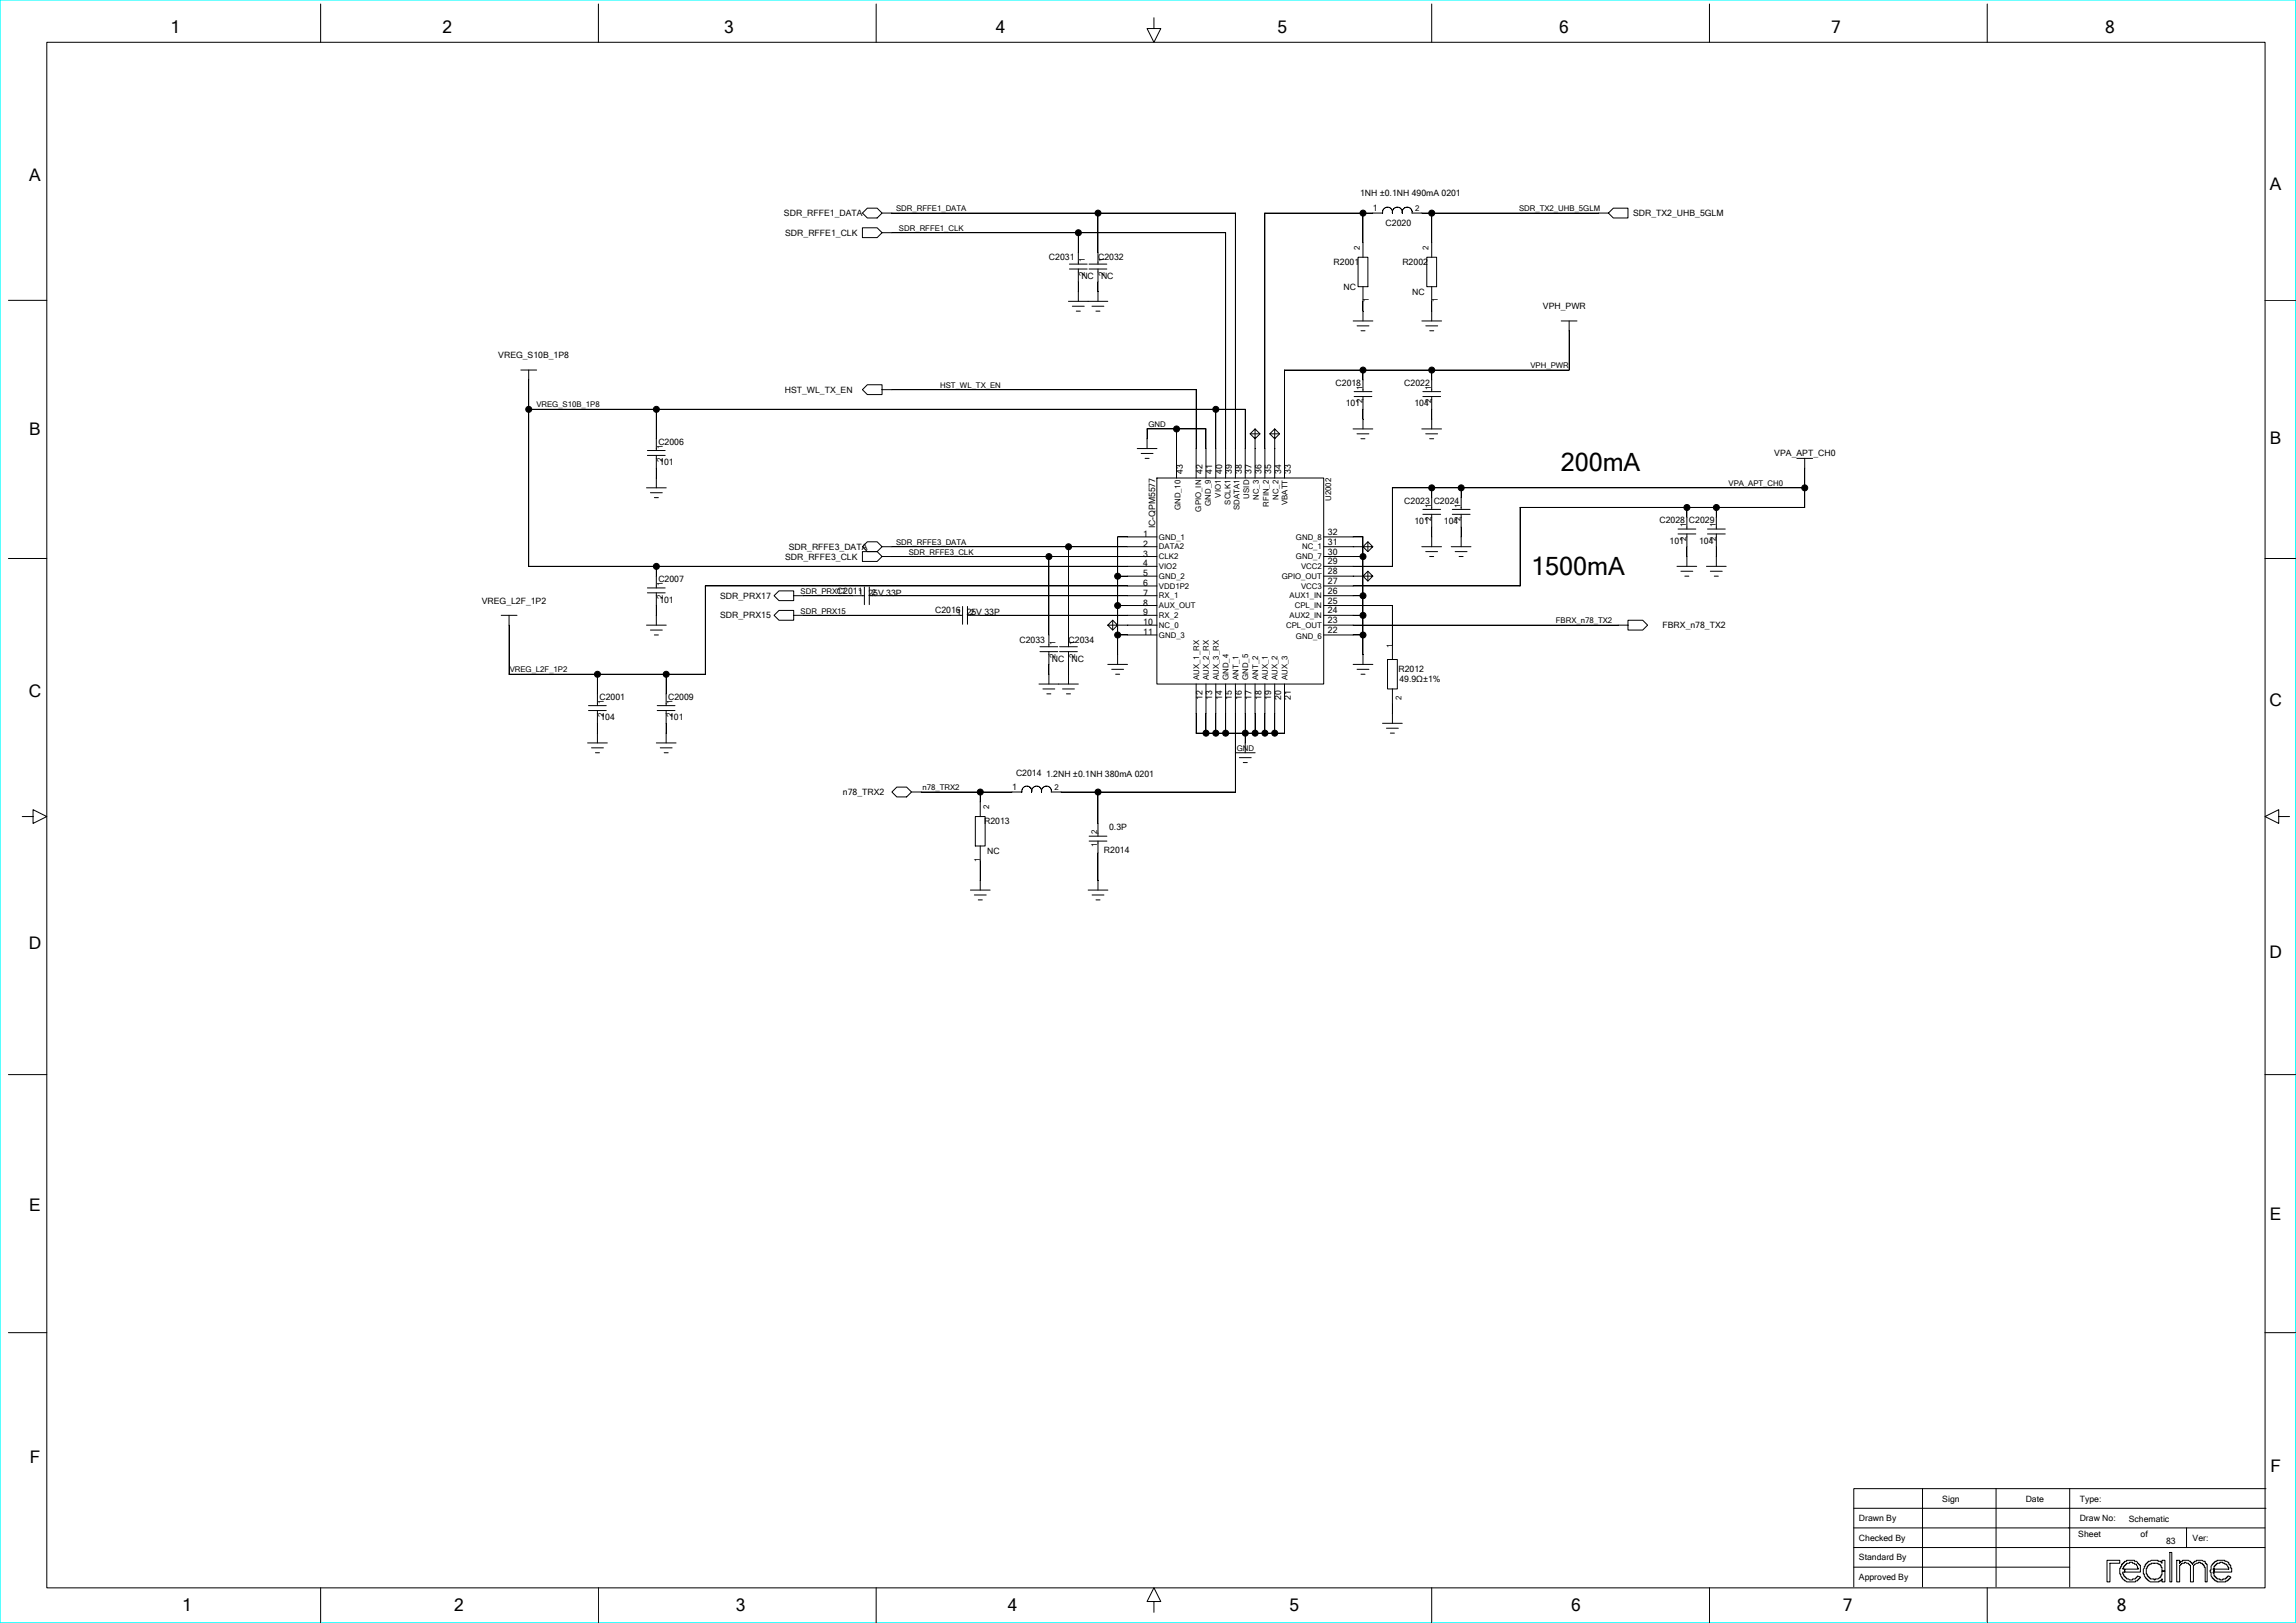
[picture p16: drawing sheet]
<svg xmlns="http://www.w3.org/2000/svg" width="297mm" height="210mm" viewBox="0 0 297 210" stroke-linecap="round" stroke-linejoin="round" font-family="sans-serif">
<defs><g id="words">
<g font-size="3.3">
<text x="201.9" y="60.9">200mA</text>
<text x="198.1" y="74.4">1500mA</text>
</g>
<g font-size="2.2">
<text x="22.1" y="4.2">1</text>
<text x="57.2" y="4.2">2</text>
<text x="93.7" y="4.2">3</text>
<text x="128.8" y="4.2">4</text>
<text x="165.3" y="4.2">5</text>
<text x="201.7" y="4.2">6</text>
<text x="236.9" y="4.2">7</text>
<text x="272.3" y="4.2">8</text>
<text x="3.8" y="23.4">A</text>
<text x="293.6" y="24.6">A</text>
<text x="3.8" y="56.3">B</text>
<text x="293.6" y="57.4">B</text>
<text x="3.7" y="90.2">C</text>
<text x="293.6" y="91.3">C</text>
<text x="3.7" y="122.8">D</text>
<text x="293.6" y="124">D</text>
<text x="3.8" y="156.7">E</text>
<text x="293.6" y="157.9">E</text>
<text x="3.9" y="189.4">F</text>
<text x="293.7" y="190.5">F</text>
<text x="23.6" y="208.4">1</text>
<text x="58.7" y="208.4">2</text>
<text x="95.2" y="208.4">3</text>
<text x="130.3" y="208.4">4</text>
<text x="166.8" y="208.4">5</text>
<text x="203.2" y="208.4">6</text>
<text x="238.4" y="208.4">7</text>
<text x="273.8" y="208.4">8</text>
</g>
<g font-size="1.1">
<text x="101.4" y="28">SDR_RFFE1_DATA</text>
<text x="175.9" y="25.4">1NH ±0.1NH 490mA 0201</text>
<text x="177.6" y="27.3">1</text>
<text x="179.2" y="29.3">C2020</text>
<text x="211.2" y="28">SDR_TX2_UHB_5GLM</text>
<text x="101.6" y="30.5">SDR_RFFE1_CLK</text>
<text x="135.7" y="33.7">C2031</text>
<text x="142" y="33.7">C2032</text>
<text x="172.5" y="34.3">R2001</text>
<text x="181.4" y="34.3">R2002</text>
<text x="139.9" y="36.1">NC</text>
<text x="142.4" y="36.1">NC</text>
<text x="173.8" y="37.5">NC</text>
<text x="182.7" y="38.1">NC</text>
<text x="199.6" y="40">VPH_PWR</text>
<text x="64.4" y="46.4">VREG_S10B_1P8</text>
<text x="101.5" y="50.8">HST_WL_TX_EN</text>
<text x="172.8" y="49.9">C2018</text>
<text x="174.1" y="52.6">101</text>
<text x="181.6" y="49.9">C2022</text>
<text x="183" y="52.6">104</text>
<text x="85.2" y="57.5">C2006</text>
<text x="229.5" y="59.1">VPA_APT_CH0</text>
<text x="85.3" y="60.2">101</text>
<text x="153" y="61.3" transform="rotate(-90 153 61.3)">43</text>
<text x="155.5" y="61.3" transform="rotate(-90 155.5 61.3)">42</text>
<text x="156.8" y="61.3" transform="rotate(-90 156.8 61.3)">41</text>
<text x="158.1" y="61.3" transform="rotate(-90 158.1 61.3)">40</text>
<text x="159.4" y="61.3" transform="rotate(-90 159.4 61.3)">39</text>
<text x="160.6" y="61.3" transform="rotate(-90 160.6 61.3)">38</text>
<text x="161.9" y="61.3" transform="rotate(-90 161.9 61.3)">37</text>
<text x="163.2" y="61.3" transform="rotate(-90 163.2 61.3)">36</text>
<text x="164.4" y="61.3" transform="rotate(-90 164.4 61.3)">35</text>
<text x="165.7" y="61.3" transform="rotate(-90 165.7 61.3)">34</text>
<text x="167" y="61.3" transform="rotate(-90 167 61.3)">33</text>
<text x="181.6" y="65.2">C2023 C2024</text>
<text x="102" y="71.1">SDR_RFFE3_DATA</text>
<text x="147.9" y="69.5">1</text>
<text x="147.9" y="70.7">2</text>
<text x="149.4" y="68.4" transform="rotate(-90 149.4 68.4)">IC-QPM5577</text>
<text x="171.8" y="70.5">31</text>
<text x="171.8" y="69.2">32</text>
<text x="171.8" y="71.8">30</text>
<text x="183" y="67.8">101</text>
<text x="186.8" y="67.8">104</text>
<text x="214.7" y="67.7">C2028 C2029</text>
<text x="216" y="70.4">101</text>
<text x="219.8" y="70.4">104</text>
<text x="85.2" y="75.3">C2007</text>
<text x="85.3" y="78">101</text>
<text x="93.2" y="77.5">SDR_PRX17</text>
<text x="101.6" y="72.4">SDR_RFFE3_CLK</text>
<text x="108.3" y="76.8">C2011</text>
<text x="112.3" y="77.1">25V 33P</text>
<text x="147.9" y="77.1">7</text>
<text x="147.9" y="75.8">6</text>
<text x="147.9" y="72">3</text>
<text x="147.9" y="73.3">4</text>
<text x="147.9" y="74.6">5</text>
<text x="171.8" y="74.3">28</text>
<text x="171.8" y="75.6">27</text>
<text x="171.8" y="76.8">26</text>
<text x="171.8" y="73">29</text>
<text x="62.3" y="78.1">VREG_L2F_1P2</text>
<text x="93.2" y="80">SDR_PRX15</text>
<text x="121" y="79.4">C2016</text>
<text x="125" y="79.6">25V 33P</text>
<text x="131.9" y="83.2">C2033</text>
<text x="138.2" y="83.2">C2034</text>
<text x="147.9" y="82.2">11</text>
<text x="147.9" y="79.6">9</text>
<text x="147.9" y="78.4">8</text>
<text x="147.9" y="80.9">10</text>
<text x="171.8" y="78.1">25</text>
<text x="171.8" y="79.4">24</text>
<text x="171.8" y="80.6">23</text>
<text x="171.8" y="81.9">22</text>
<text x="215.1" y="81.3">FBRX_n78_TX2</text>
<text x="136.1" y="85.6">NC</text>
<text x="138.6" y="85.6">NC</text>
<text x="180.9" y="87">R2012</text>
<text x="181" y="88.3">49.9Ω±1%</text>
<text x="77.5" y="90.5">C2001</text>
<text x="77.7" y="93.2">104</text>
<text x="86.4" y="90.5">C2009</text>
<text x="86.6" y="93.2">101</text>
<text x="155.5" y="90.5" transform="rotate(-90 155.5 90.5)">12</text>
<text x="156.8" y="90.5" transform="rotate(-90 156.8 90.5)">13</text>
<text x="158.1" y="90.5" transform="rotate(-90 158.1 90.5)">14</text>
<text x="159.4" y="90.5" transform="rotate(-90 159.4 90.5)">15</text>
<text x="160.6" y="90.5" transform="rotate(-90 160.6 90.5)">16</text>
<text x="161.9" y="90.5" transform="rotate(-90 161.9 90.5)">17</text>
<text x="163.2" y="90.5" transform="rotate(-90 163.2 90.5)">18</text>
<text x="164.4" y="90.5" transform="rotate(-90 164.4 90.5)">19</text>
<text x="165.7" y="90.5" transform="rotate(-90 165.7 90.5)">20</text>
<text x="167" y="90.5" transform="rotate(-90 167 90.5)">21</text>
<text x="131.4" y="100.5">C2014</text>
<text x="135.3" y="100.6">1.2NH ±0.1NH 380mA 0201</text>
<text x="109" y="102.9">n78_TRX2</text>
<text x="127.3" y="106.7">R2013</text>
<text x="130.9" y="102.2">1</text>
<text x="143.5" y="107.4">0.3P</text>
<text x="127.7" y="110.5">NC</text>
<text x="142.8" y="110.4">R2014</text>
<text x="240.5" y="196.8">Drawn By</text>
<text x="251.2" y="194.3">Sign</text>
<text x="262" y="194.3">Date</text>
<text x="269" y="194.3">Type:</text>
<text x="269" y="196.8">Draw No:</text>
<text x="275.4" y="197">Schematic</text>
<text x="240.5" y="199.4">Checked By</text>
<text x="240.5" y="201.9">Standard By</text>
<text x="268.8" y="198.9">Sheet</text>
<text x="276.9" y="198.9">of</text>
<text x="280.2" y="199.7">83</text>
<text x="283.6" y="199.4">Ver:</text>
<text x="240.5" y="204.4">Approved By</text>
</g>
<g font-size="1">
<text x="115.9" y="27.3">SDR_RFFE1_DATA</text>
<text x="116.3" y="29.9">SDR_RFFE1_CLK</text>
<text x="183.1" y="27.3">2</text>
<text x="196.5" y="27.3">SDR_TX2_UHB_5GLM</text>
<text x="140.3" y="35.7" transform="rotate(-90 140.3 35.7)">2</text>
<text x="140.3" y="33.9" transform="rotate(-90 140.3 33.9)">1</text>
<text x="142.9" y="35.7" transform="rotate(-90 142.9 35.7)">2</text>
<text x="142.9" y="33.9" transform="rotate(-90 142.9 33.9)">1</text>
<text x="175.9" y="32.3" transform="rotate(-90 175.9 32.3)">2</text>
<text x="184.8" y="32.3" transform="rotate(-90 184.8 32.3)">2</text>
<text x="177.1" y="39.1" transform="rotate(-90 177.1 39.1)">1</text>
<text x="186" y="39.1" transform="rotate(-90 186 39.1)">1</text>
<text x="198" y="47.6">VPH_PWR</text>
<text x="69.4" y="52.7">VREG_S10B_1P8</text>
<text x="121.6" y="50.2">HST_WL_TX_EN</text>
<text x="176.2" y="52.2" transform="rotate(-90 176.2 52.2)">2</text>
<text x="176.2" y="50.5" transform="rotate(-90 176.2 50.5)">1</text>
<text x="185.1" y="52.2" transform="rotate(-90 185.1 52.2)">2</text>
<text x="185.1" y="50.5" transform="rotate(-90 185.1 50.5)">1</text>
<text x="85.7" y="59.8" transform="rotate(-90 85.7 59.8)">2</text>
<text x="85.7" y="58.1" transform="rotate(-90 85.7 58.1)">1</text>
<text x="148.5" y="55.3">GND</text>
<text x="156.6" y="65.4" transform="rotate(-90 156.6 65.4)">GND_9</text>
<text x="157.9" y="64.4" transform="rotate(-90 157.9 64.4)">VIO1</text>
<text x="159.2" y="65.3" transform="rotate(-90 159.2 65.3)">SCLK1</text>
<text x="161.6" y="64.5" transform="rotate(-90 161.6 64.5)">USID</text>
<text x="162.9" y="64.7" transform="rotate(-90 162.9 64.7)">NC_3</text>
<text x="164.1" y="65.6" transform="rotate(-90 164.1 65.6)">RFIN_2</text>
<text x="165.4" y="64.7" transform="rotate(-90 165.4 64.7)">NC_2</text>
<text x="166.5" y="65.3" transform="rotate(-90 166.5 65.3)">VBATT</text>
<text x="172.2" y="64.8" transform="rotate(-90 172.2 64.8)">U2002</text>
<text x="185.1" y="65.7" transform="rotate(-90 185.1 65.7)">1</text>
<text x="188.9" y="65.7" transform="rotate(-90 188.9 65.7)">1</text>
<text x="223.6" y="62.9">VPA_APT_CH0</text>
<text x="115.9" y="70.5">SDR_RFFE3_DATA</text>
<text x="117.6" y="71.8">SDR_RFFE3_CLK</text>
<text x="149.9" y="71.1">DATA2</text>
<text x="149.9" y="69.8">GND_1</text>
<text x="152.7" y="66" transform="rotate(-90 152.7 66)">GND_10</text>
<text x="155.4" y="66.2" transform="rotate(-90 155.4 66.2)">GPIO_IN</text>
<text x="160.3" y="66" transform="rotate(-90 160.3 66)">SDATA1</text>
<text x="167.6" y="69.8">GND_8</text>
<text x="168.4" y="71.1">NC_1</text>
<text x="185.1" y="67.4" transform="rotate(-90 185.1 67.4)">2</text>
<text x="188.9" y="67.4" transform="rotate(-90 188.9 67.4)">2</text>
<text x="218.1" y="70" transform="rotate(-90 218.1 70)">2</text>
<text x="218.1" y="68.2" transform="rotate(-90 218.1 68.2)">1</text>
<text x="221.9" y="70" transform="rotate(-90 221.9 70)">2</text>
<text x="221.9" y="68.2" transform="rotate(-90 221.9 68.2)">1</text>
<text x="85.7" y="77.6" transform="rotate(-90 85.7 77.6)">2</text>
<text x="85.7" y="75.9" transform="rotate(-90 85.7 75.9)">1</text>
<text x="103.6" y="76.8">SDR_PRX17</text>
<text x="111.1" y="77">1</text>
<text x="112.8" y="77">2</text>
<text x="149.9" y="72.3">CLK2</text>
<text x="149.9" y="73.6">VIO2</text>
<text x="149.9" y="74.9">GND_2</text>
<text x="149.9" y="76.2">VDD1P2</text>
<text x="149.9" y="77.4">RX_1</text>
<text x="165.8" y="74.9">GPIO_OUT</text>
<text x="166.8" y="77.4">AUX1_IN</text>
<text x="167.6" y="72.3">GND_7</text>
<text x="168.3" y="76.2">VCC3</text>
<text x="168.3" y="73.6">VCC2</text>
<text x="103.6" y="79.4">SDR_PRX15</text>
<text x="123.8" y="79.5">1</text>
<text x="125.5" y="79.5">2</text>
<text x="136.5" y="83.5" transform="rotate(-90 136.5 83.5)">1</text>
<text x="139.1" y="83.5" transform="rotate(-90 139.1 83.5)">1</text>
<text x="149.9" y="78.7">AUX_OUT</text>
<text x="149.9" y="80">RX_2</text>
<text x="149.9" y="81.2">NC_0</text>
<text x="149.9" y="82.5">GND_3</text>
<text x="166.4" y="81.2">CPL_OUT</text>
<text x="166.8" y="80">AUX2_IN</text>
<text x="167.5" y="78.7">CPL_IN</text>
<text x="167.6" y="82.6">GND_6</text>
<text x="180.1" y="83.8" transform="rotate(-90 180.1 83.8)">1</text>
<text x="201.3" y="80.7">FBRX_n78_TX2</text>
<text x="65.9" y="87">VREG_L2F_1P2</text>
<text x="136.5" y="85.2" transform="rotate(-90 136.5 85.2)">2</text>
<text x="139.1" y="85.2" transform="rotate(-90 139.1 85.2)">2</text>
<text x="155.1" y="88" transform="rotate(-90 155.1 88)">AUX_1_RX</text>
<text x="156.4" y="88" transform="rotate(-90 156.4 88)">AUX_2_RX</text>
<text x="157.7" y="88" transform="rotate(-90 157.7 88)">AUX_3_RX</text>
<text x="158.9" y="88" transform="rotate(-90 158.9 88)">GND_4</text>
<text x="160.2" y="88" transform="rotate(-90 160.2 88)">ANT_1</text>
<text x="161.5" y="88" transform="rotate(-90 161.5 88)">GND_5</text>
<text x="162.7" y="88" transform="rotate(-90 162.7 88)">ANT_2</text>
<text x="164" y="88" transform="rotate(-90 164 88)">AUX_1</text>
<text x="165.3" y="88" transform="rotate(-90 165.3 88)">AUX_2</text>
<text x="166.5" y="88" transform="rotate(-90 166.5 88)">AUX_3</text>
<text x="78.1" y="92.8" transform="rotate(-90 78.1 92.8)">2</text>
<text x="78.1" y="91.1" transform="rotate(-90 78.1 91.1)">1</text>
<text x="87" y="92.8" transform="rotate(-90 87 92.8)">2</text>
<text x="87" y="91.1" transform="rotate(-90 87 91.1)">1</text>
<text x="181.3" y="90.6" transform="rotate(-90 181.3 90.6)">2</text>
<text x="160" y="97.2">GND</text>
<text x="119.3" y="102.3">n78_TRX2</text>
<text x="128" y="104.7" transform="rotate(-90 128 104.7)">2</text>
<text x="136.4" y="102.3">2</text>
<text x="141.9" y="107.9" transform="rotate(-90 141.9 107.9)">2</text>
<text x="126.8" y="111.5" transform="rotate(-90 126.8 111.5)">1</text>
<text x="141.9" y="109.6" transform="rotate(-90 141.9 109.6)">1</text>
</g>
</g></defs>
<path d="M0 0h296.9v210h-296.9z" fill="none" stroke="#0ff" stroke-width=".13"/>
<g fill="none" stroke="#000" stroke-width=".13">
<path d="M6.1 5.5h286.9v200h-286.9zM41.5 .5v5M77.4 .5v5M113.3 .5v5M149.3 2.3v1.4h.9l-.9 1.8-.9-1.8h.9M185.2 .5v5M221.1 .5v5M257.1 .5v5M1.1 38.9h5M111.6 29.5h1.9l.6 .6-.6 .6h-1.9zM111.6 27.6l.6-.7h1.3l.6 .7-.6 .6h-1.3zM114.1 30.1h44.4v31.8"/>
<path d="M114.1 27.6h45.7v34.3M138.2 39h5.1M138.3 34.8h2.3M138.3 34.2h2.3M138.7 39.6h1.6M139.5 30.1v4.1M139.5 34.8v4.2M140.9 34.8h2.3M140.9 34.2h2.3M141.3 39.6h1.5M142 27.6v6.6M142 34.8v4.2"/>
<path d="M175.7 33.3h1.2v3.8h-1.2zM176.3 27.6v5.7M176.3 37.1v4.4M178.8 27.6a.65 .65 0 0 1 .7-.8 .65 .65 0 0 1 .6 .8 .65 .65 0 0 1 .7-.8 .65 .65 0 0 1 .6 .8 .64 .64 0 0 1 .6-.8 .64 .64 0 0 1 .6 .8h25.5M178.9 27.6h-15.3v34.3M184.6 33.3h1.2v3.8h-1.2zM185.2 27.6v5.7M185.2 37.1v4.4M208.1 27.6l.6-.7h1.9v1.3h-1.9zM293 38.9h4M67.4 47.9h2M68.4 53h92.7v8.9"/>
<path d="M68.4 47.9v25.4M83.7 58.9h2.3M83.7 58.3h2.3M84.9 58.9v4.2M84.9 53v5.3M111.6 50.4l.6-.6h1.9v1.3h-1.9zM114.1 50.4h40.6v11.5M139.2 40.3h.5M141.8 40.3h.5M147.1 58h2.6M147.6 58.7h1.6M148.1 59.3h.5"/>
<path d="M148.4 58v-2.5h7.6v6.4M152.2 55.5v6.4M157.3 53v8.9M161.7 56.1h1.3M162.3 55.5l-.6 .6 .6 .7 .7-.7-.7-.6v6.4M164.2 56.1h1.3M164.9 55.5l-.6 .6 .6 .7 .6-.7-.6-.6v6.4M175 55.5h2.6M175 41.5h2.6M175.2 51.3h2.3M175.2 50.7h2.3M175.5 56.1h1.6"/>
<path d="M175.5 42.2h1.6M176 56.8h.6M176.1 42.8h.5M176.3 47.9v2.8M176.3 51.3v4.2M183.9 55.5h2.6M183.9 41.5h2.6M184.1 51.3h2.3M184.1 50.7h2.3M184.4 56.1h1.6M184.4 42.2h1.6M184.9 56.8h.6"/>
<path d="M184.9 42.8h.6M185.2 47.9v2.8M185.2 51.3v4.2M202 41.5h2M203 41.5v6.4h-36.9l.1 14M232.4 59.3h2.1M233.4 59.3v6.4M1.1 72.3h5M64.8 79.6h2.1M68.4 73.3h81.3M83.6 63.1h2.6M83.7 76.7h2.3"/>
<path d="M83.7 76.1h2.3M84.1 63.8h1.6M84.6 64.4h.6M84.9 73.3v2.8M84.9 76.7v4.2M100.1 77.1l.7-.6h1.9v1.2h-1.9zM100.1 79.6l.7-.6h1.9v1.3h-1.9zM102.7 79.6h21.8M102.7 77.1h9.1M111.6 71.4h1.9l.6 .6-.6 .6h-1.9zM111.6 70.7l.6-.6h1.3l.6 .6-.6 .7h-1.3zM111.8 75.9v2.3"/>
<path d="M112.4 77.1h37.3M112.4 75.9v2.3M114.1 72h35.6M114.1 70.7h35.6M124.5 78.5v2.3M125.1 79.6h24.6M125.1 78.5v2.3M135.7 72v11.7M138.2 70.7v13M144.6 74.5h5.1M144.6 78.3h5.1M149.6 61.8h21.6v26.7h-21.6z"/>
<path d="M149.7 75.8h-58.5v11.4h-25.4v-7.6M149.7 69.5h-5.1v16.5M171.2 70.7h6.4l-.7 .7-.6-.7 .6-.6 .7 .6M171.2 74.5h6.4l-.7 .7-.6-.7 .6-.6 .7 .6M171.2 72h5.1M171.2 69.5h5.1v16.5M171.2 79.6h5.1M171.2 77.1h5.1M171.2 78.3h8.9v7M176.9 70.1v1.3M176.9 73.9v1.3M180.1 63.1h53.3"/>
<path d="M180.1 63.1v10.2h-8.9M183.9 70.7h2.6M184.1 66.5h2.3M184.1 65.9h2.3M184.4 71.4h1.6M184.9 72h.6M185.2 63.1v2.8M185.2 66.5v4.2M187.7 70.7h2.6M187.9 66.5h2.3M187.9 65.9h2.3M188.2 71.4h1.6"/>
<path d="M188.7 72h.6M189 63.1v2.8M189 66.5v4.2M216.9 73.3h2.6M217.1 69.1h2.3M217.1 68.5h2.3M217.4 73.9h1.6M217.9 74.5h.6M218.2 65.7v2.8M218.2 69.1v4.2M220.7 73.3h2.6M220.9 69.1h2.3"/>
<path d="M220.9 68.5h2.3M221.2 73.9h1.6M221.8 74.5h.5M222 65.7v2.8M222 69.1v4.2M233.4 65.7h-36.8v10.1h-25.4M293 72.3h4M76 96.1h2.6M76.1 91.9h2.3M76.1 91.3h2.3M76.5 96.8h1.6M77 97.4h.5"/>
<path d="M77.3 87.2v4.1M77.3 91.9v4.2M83.6 80.9h2.6M84.1 81.5h1.6M84.6 82.2h.6M84.9 96.1h2.6M85 91.9h2.3M85 91.3h2.3M85.4 96.8h1.5M85.9 97.4h.5M86.2 87.2v4.1M86.2 91.9v4.2"/>
<path d="M134.4 88.5h5.1M134.5 84.3h2.3M134.5 83.7h2.3M134.9 89.1h1.5M135.4 89.8h.5M135.7 84.3v4.2M137.1 84.3h2.3M137.1 83.7h2.3M137.4 89.1h1.6M138 89.8h.5M138.2 84.3v4.2M143.3 80.9l.6-.6 .7 .6-.7 .6-.6-.6h6.4"/>
<path d="M143.3 86h2.5M143.8 86.6h1.5M143.9 80.2v1.3M144.3 87.2h.5M144.6 82.2h5.1M154.7 94.9h11.5M154.7 88.5v6.4M156 88.5v6.4M157.3 88.5v6.4M158.5 88.5v6.4M159.8 97.4h2.6M159.8 88.5v14h-23.8a.65 .65 0 0 0-.6-.8 .65 .65 0 0 0-.7 .8 .65 .65 0 0 0-.6-.8 .65 .65 0 0 0-.6 .8 .64 .64 0 0 0-.7-.8 .64 .64 0 0 0-.6 .8h-14.3"/>
<path d="M160.3 98h1.6M160.8 98.7h.5M161.1 88.5v8.9M162.3 88.5v6.4M163.6 88.5v6.4M164.9 88.5v6.4M166.2 88.5v6.4M171.2 80.9h39.4M171.2 82.2h5.1M175 86h2.6M175.5 86.6h1.6M176.1 87.2h.5"/>
<path d="M178.8 93.6h2.6M179.3 94.2h1.6M179.5 85.3h1.3v3.8h-1.3zM179.9 94.9h.5M180.1 89.1v4.5M210.6 80.3h1.9l.6 .6-.6 .6h-1.9zM2.9 105.7h1.4v-.9l1.8 .9-1.8 .8v-.8M115.4 102.5l.6-.7h1.3l.6 .7-.6 .6h-1.3zM125.5 115.2h2.6M126 115.8h1.6M126.2 105.7h1.2v3.8h-1.2zM126.5 116.4h.6"/>
<path d="M126.8 102.5v3.2M126.8 109.5v5.7M140.8 115.2h2.5M140.9 108.2h2.3M140.9 108.8h2.3M141.3 115.8h1.5M141.8 116.4h.5M142 108.8v6.4M142 102.5v5.7M294.8 105.7v-.9l-1.8 .9 1.8 .8v-.8h1.4M1.1 139h5M293 139h4"/>
<path d="M1.1 172.4h5M293 172.4h4M239.8 195.2h53.3M239.8 197.7h53.2M248.7 192.6v12.7M258.2 192.6v12.7M267.7 192.6v12.7M282.8 197.7v2.5M293.1 192.6h-53.3v12.7M41.5 205.4v4.6M77.4 205.4v4.6M113.3 205.4v4.6"/>
<path d="M149.3 207.2h.9l-.9-1.8-.9 1.8h.9v1.4M185.2 205.4v4.6M221.1 205.4v4.6M239.8 202.8h27.9M239.8 200.2h53.2M257.1 205.4v4.6M272.6 201.9h1.6v.4h-1.3v2.4h-.3zM274.6 202.3h.1l.1-.3h.3v-.1h1v.1h.3l.1 .3h.1v.1l.3 .1v.9h-2.1v-.4h1.8v-.1h-.1l-.1-.5h-.3v-.1h-.2v-.2h-.4v.2h-.4v.1h-.1l-.2 .2h-.1v.3h-.1v.1h.2v.4h-.2v.3h.1v.2l.3 .1v.2h.1v.1h.2l.2 .1 .7-.1v-.1l.3-.2v-.1l.4 .1v.2h-.2l-.1 .2h-.1v.2h-.3v.1h-1.1l-.3-.1v-.2l-.2-.1v-.1h-.1l-.2-.5h-.1v-.8h.1v-.3h.2v-.2h.1zM277.5 202.4h.1l.2-.3h.1v-.1h.2l.2-.1h.9v.1h.3l.2 .3v-.4h.3v1.4h-.3v-.5h-.2v-.3h-.1v-.1h-.2v-.1h-.9v.1h-.3l-.1 .2h-.1v.3h-.2v.8h.2v.2h.1v.1l.2 .2v.1h.5v.1h.2v-.1h.4l.2-.1v-.2h.1v-.2h.2v-.5h.3v1.4h-.3v-.4l-.2 .3h-.2v.1h-1.2l-.2-.1v-.2h-.1v-.1h-.2v-.1h-.1l-.1-.4a1.02 1.02 0 0 1 0-1v-.2h.1zM280.7 200.9h.2v3.8h-.2zM281.6 201.9h.4v.4v-.2h.1v-.1h.2v-.1h.8l.2 .1 .2 .3h.1v.1v-.1l.3-.2v-.1h.2v-.1h.8l.1 .1h.3v.3l.2 .1v2.3h-.2v-1.9h-.2v-.3l-.2-.1v-.1h-.3v-.2h-.2v.2h-.3l-.2 .1v.1h-.2v2.2h-.4v-2.2h-.1l-.1-.2h-.3l-.1-.2h-.1v.2h-.4l-.1 .2h-.1v2.2h-.4zM286.4 202.1h.1v-.1h.3v-.1h1v.1l.5 .1v.3l.3 .1v.4h.1v.5h-2.3v-.4h1.9v-.2h-.1l-.2-.4h-.2v-.1h-.3v-.2l-.7 .2v.1l-.3 .1v.1h-.1v.4h-.1h.1v.4h-.1v.1h.1v.4h.1l.1 .3h.2v.1l.7 .1v-.1h.4v-.1h.1v-.2l.3-.1 .3 .1v.2l-.3 .1-.1 .3h-.3v.1h-1.1v-.1h-.3v-.2h-.1l-.1-.2h-.2l-.2-1h.1v-.6l.1-.2h.2v-.1h.1z"/>
<circle cx="139.5" cy="30.1" r=".39"/>
<circle cx="142" cy="27.6" r=".39"/>
<circle cx="176.3" cy="27.6" r=".39"/>
<circle cx="185.2" cy="27.6" r=".39"/>
<circle cx="68.4" cy="53" r=".39"/>
<circle cx="84.9" cy="53" r=".39"/>
<circle cx="152.2" cy="55.5" r=".39"/>
<circle cx="157.3" cy="53" r=".39"/>
<circle cx="176.3" cy="47.9" r=".39"/>
<circle cx="185.2" cy="47.9" r=".39"/>
<circle cx="84.9" cy="73.3" r=".39"/>
<circle cx="135.7" cy="72" r=".39"/>
<circle cx="138.2" cy="70.7" r=".39"/>
<circle cx="144.6" cy="78.4" r=".39"/>
<circle cx="144.6" cy="74.6" r=".39"/>
<circle cx="176.3" cy="77.1" r=".39"/>
<circle cx="176.3" cy="72" r=".39"/>
<circle cx="176.3" cy="79.6" r=".39"/>
<circle cx="185.2" cy="63.1" r=".39"/>
<circle cx="189" cy="63.1" r=".39"/>
<circle cx="218.2" cy="65.7" r=".39"/>
<circle cx="222" cy="65.7" r=".39"/>
<circle cx="233.5" cy="63.1" r=".39"/>
<circle cx="77.3" cy="87.2" r=".39"/>
<circle cx="86.2" cy="87.2" r=".39"/>
<circle cx="144.6" cy="82.2" r=".39"/>
<circle cx="156" cy="94.9" r=".39"/>
<circle cx="157.3" cy="94.9" r=".39"/>
<circle cx="158.5" cy="94.9" r=".39"/>
<circle cx="161.1" cy="94.9" r=".39"/>
<circle cx="162.4" cy="94.9" r=".39"/>
<circle cx="163.6" cy="94.9" r=".39"/>
<circle cx="164.9" cy="94.9" r=".39"/>
<circle cx="176.3" cy="82.2" r=".39"/>
<circle cx="126.8" cy="102.5" r=".39"/>
<circle cx="142" cy="102.5" r=".39"/>
</g>
<g fill="#000">
<path d="M139.5 36.5v1.2z" fill-rule="evenodd"/>
<path d="M142 36.5v1.2z" fill-rule="evenodd"/>
<path d="M176.3 39v1.3z" fill-rule="evenodd"/>
<path d="M176.3 27.6h1.3z" fill-rule="evenodd"/>
<path d="M185.2 39v1.3z" fill-rule="evenodd"/>
<path d="M183.9 27.6h1.3z" fill-rule="evenodd"/>
<path d="M148.4 55.5v1.3z" fill-rule="evenodd"/>
<path d="M176.3 53v1.2z" fill-rule="evenodd"/>
<path d="M176.3 47.9v1.2z" fill-rule="evenodd"/>
<path d="M185.2 53v1.2z" fill-rule="evenodd"/>
<path d="M185.2 47.9v1.2z" fill-rule="evenodd"/>
<path d="M84.9 60.6v1.2z" fill-rule="evenodd"/>
<path d="M84.9 78.3v1.3z" fill-rule="evenodd"/>
<path d="M84.9 73.3v1.2z" fill-rule="evenodd"/>
<path d="M144.6 74.5h1.2z" fill-rule="evenodd"/>
<path d="M144.6 69.5h1.2z" fill-rule="evenodd"/>
<path d="M144.6 78.3h1.2z" fill-rule="evenodd"/>
<path d="M175 77.1h1.3z" fill-rule="evenodd"/>
<path d="M175 72h1.3z" fill-rule="evenodd"/>
<path d="M175 69.5h1.3z" fill-rule="evenodd"/>
<path d="M175 79.6h1.3z" fill-rule="evenodd"/>
<path d="M185.2 68.2v1.3z" fill-rule="evenodd"/>
<path d="M185.2 63.1v1.3z" fill-rule="evenodd"/>
<path d="M189 68.2v1.3z" fill-rule="evenodd"/>
<path d="M189 63.1v1.3z" fill-rule="evenodd"/>
<path d="M218.2 70.7v1.3z" fill-rule="evenodd"/>
<path d="M218.2 65.7v1.2z" fill-rule="evenodd"/>
<path d="M222 70.7v1.3z" fill-rule="evenodd"/>
<path d="M222 65.7v1.2z" fill-rule="evenodd"/>
<path d="M77.3 93.6v1.3z" fill-rule="evenodd"/>
<path d="M86.2 93.6v1.3z" fill-rule="evenodd"/>
<path d="M135.7 86v1.2z" fill-rule="evenodd"/>
<path d="M138.2 86v1.2z" fill-rule="evenodd"/>
<path d="M144.6 82.2h1.2z" fill-rule="evenodd"/>
<path d="M154.7 94.9h1.3z" fill-rule="evenodd"/>
<path d="M156 94.9h1.3z" fill-rule="evenodd"/>
<path d="M157.3 94.9h1.2z" fill-rule="evenodd"/>
<path d="M161.1 94.9v1.2z" fill-rule="evenodd"/>
<path d="M161.1 94.9h1.2z" fill-rule="evenodd"/>
<path d="M162.3 94.9h1.3z" fill-rule="evenodd"/>
<path d="M163.6 94.9h1.3z" fill-rule="evenodd"/>
<path d="M164.9 94.9h1.3z" fill-rule="evenodd"/>
<path d="M175 82.2h1.3z" fill-rule="evenodd"/>
<path d="M180.1 91v1.3z" fill-rule="evenodd"/>
<path d="M126.8 102.5v1.2z" fill-rule="evenodd"/>
<circle cx="139.5" cy="30.1" r=".39"/>
<circle cx="142" cy="27.6" r=".39"/>
<circle cx="176.3" cy="27.6" r=".39"/>
<circle cx="185.2" cy="27.6" r=".39"/>
<circle cx="68.4" cy="53" r=".39"/>
<circle cx="84.9" cy="53" r=".39"/>
<circle cx="152.2" cy="55.5" r=".39"/>
<circle cx="157.3" cy="53" r=".39"/>
<circle cx="176.3" cy="47.9" r=".39"/>
<circle cx="185.2" cy="47.9" r=".39"/>
<circle cx="84.9" cy="73.3" r=".39"/>
<circle cx="135.7" cy="72" r=".39"/>
<circle cx="138.2" cy="70.7" r=".39"/>
<circle cx="144.6" cy="78.4" r=".39"/>
<circle cx="144.6" cy="74.6" r=".39"/>
<circle cx="176.3" cy="72" r=".39"/>
<circle cx="176.3" cy="79.6" r=".39"/>
<circle cx="176.3" cy="77.1" r=".39"/>
<circle cx="185.2" cy="63.1" r=".39"/>
<circle cx="189" cy="63.1" r=".39"/>
<circle cx="218.2" cy="65.7" r=".39"/>
<circle cx="222" cy="65.7" r=".39"/>
<circle cx="233.5" cy="63.1" r=".39"/>
<circle cx="77.3" cy="87.2" r=".39"/>
<circle cx="86.2" cy="87.2" r=".39"/>
<circle cx="144.6" cy="82.2" r=".39"/>
<circle cx="156" cy="94.9" r=".39"/>
<circle cx="157.3" cy="94.9" r=".39"/>
<circle cx="158.5" cy="94.9" r=".39"/>
<circle cx="161.1" cy="94.9" r=".39"/>
<circle cx="162.4" cy="94.9" r=".39"/>
<circle cx="163.6" cy="94.9" r=".39"/>
<circle cx="164.9" cy="94.9" r=".39"/>
<circle cx="176.3" cy="82.2" r=".39"/>
<circle cx="126.8" cy="102.5" r=".39"/>
<circle cx="142" cy="102.5" r=".39"/>
</g>
<use href="#words"/>
</svg>
